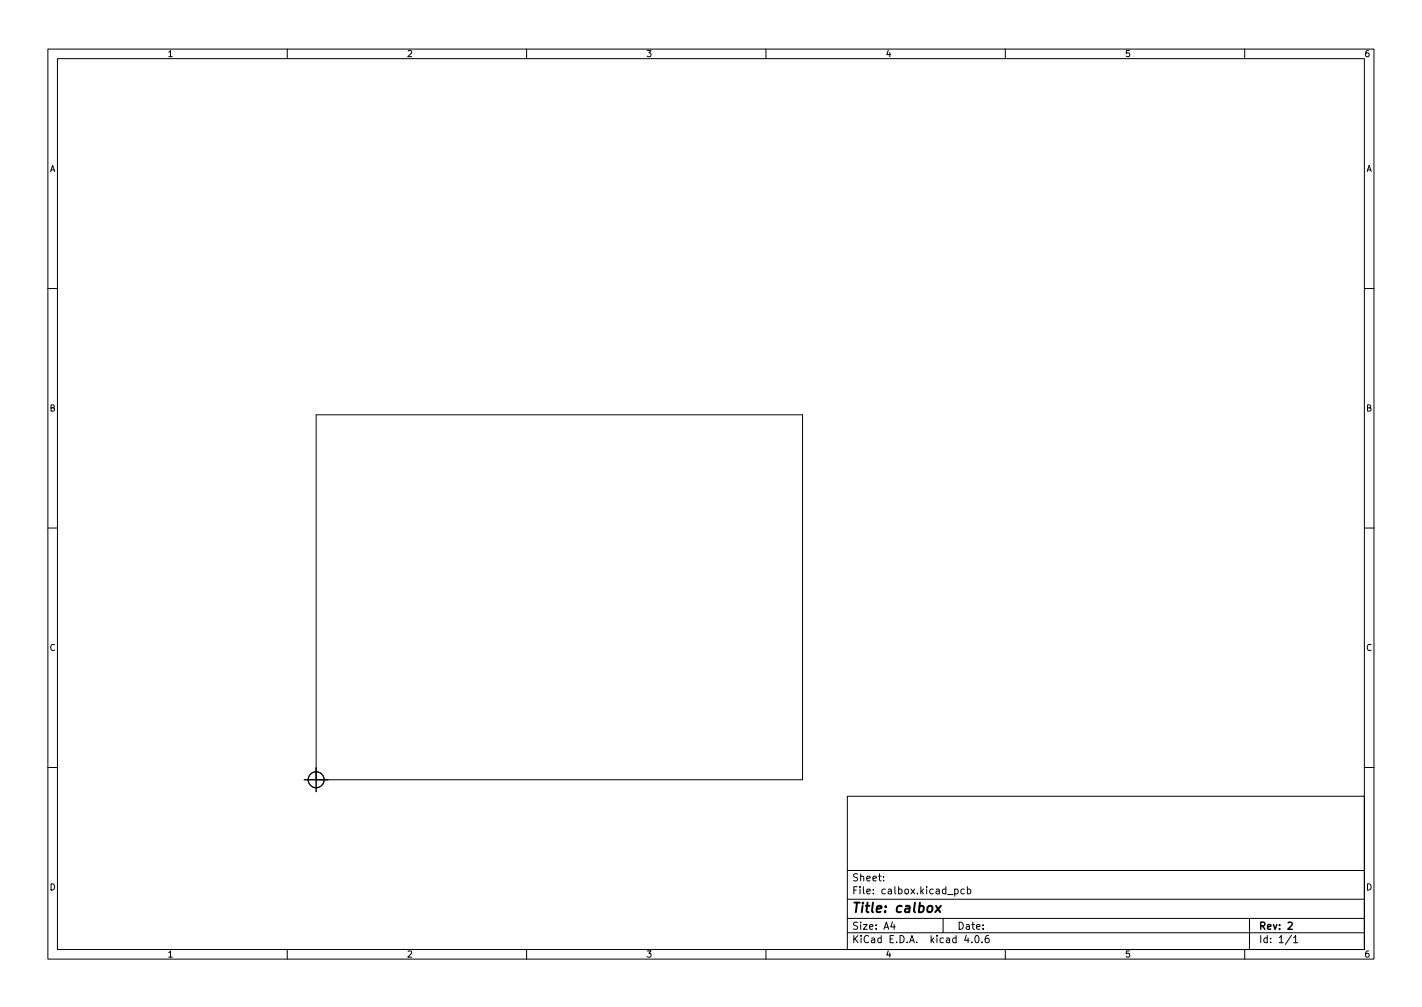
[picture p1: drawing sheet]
<svg xmlns="http://www.w3.org/2000/svg" width="297mm" height="210mm" viewBox="0 0 297 210" stroke-linecap="round" stroke-linejoin="round" font-family="sans-serif">
<defs><g id="words">
<text font-size="2.8" x="178" y="190.6">Title: calbox</text>
<g font-size="2.1">
<text x="178" y="184">Sheet:</text>
<text x="178" y="186.7">File: calbox.kicad_pcb</text>
<text x="178" y="196.9">KiCad E.D.A. kicad 4.0.6</text>
<text x="178" y="194.1">Size: A4</text>
<text x="200" y="194.1">Date:</text>
<text x="263" y="194.1">Rev: 2</text>
<text x="263" y="196.9">Id: 1/1</text>
</g>
<g font-size="1.8">
<text x="35" y="11.9">1</text>
<text x="85" y="11.9">2</text>
<text x="135" y="11.9">3</text>
<text x="185" y="11.9">4</text>
<text x="235" y="11.9">5</text>
<text x="285" y="11.9">6</text>
<text x="10.3" y="35.9">A</text>
<text x="285.3" y="35.9">A</text>
<text x="10.3" y="85.9">B</text>
<text x="285.3" y="85.9">B</text>
<text x="10.3" y="135.9">C</text>
<text x="285.3" y="135.9">C</text>
<text x="10.3" y="185.9">D</text>
<text x="285.3" y="185.9">D</text>
<text x="35" y="199.9">1</text>
<text x="85" y="199.9">2</text>
<text x="135" y="199.9">3</text>
<text x="185" y="199.9">4</text>
<text x="235" y="199.9">5</text>
<text x="285" y="199.9">6</text>
</g>
</g></defs>
<g fill="none" stroke="#000" stroke-width=".21">
<path d="M10 10.2h277v190.1h-277zM12 12.2h273v186.1h-273zM60 10.2v2M110 10.2v2M160 10.2v2M210 10.2v2M260 10.2v2M10 60.2h2M285 60.2h2M10 110.2h2M285 110.2h2M10 160.2h2"/>
<path d="M63.5 162.8h104.1v-76.2h-101.6v78.7M177 166.3h108v32h-108zM285 160.2h2M60 198.3v2M110 198.3v2M160 198.3v2M177 194.8h108M177 191.8h108M177 187.8h108M177 181.8h108M184.6 183.8v.1M184.6 183v.1"/>
<path d="M186.4 192.5l-.3 1h.9M186.8 193v1M197 191.8v3M199.4 185.7l.5-.1 .2 .3-.1 .7h-.6M199.4 185.6v1.5M201.4 185.7l-.4-.1-.3 .3 .2 .7h.5M201.9 195.3l-.4 1h.9M202.1 185.7l.4-.1 .3 .3-.2 .7h-.5M202.1 185.1v1.5M203 196.7v.1M203.9 195.4l.1-.1a.8 .8 0 0 1 .5 .8 .8 .8 0 0 1-.5 .7 1 1 0 0 1-.1-1.4zM205.1 196.7v.1"/>
<path d="M206.5 195.3l-.4 .1a1.01 1.01 0 0 0 0 1.4l.5-.1v-.5l-.2-.3-.5 .1-.1 .2M210 198.3v2M260 198.3v2M261 191.8v6.5M269.8 195.3l-1.3 1.9M270.2 195.8l.4-.5v1.5M270.2 196.8h.9"/>
<circle cx="66" cy="162.8" r="1.67"/>
</g>
<path d="M269.1 192.7l.5-.2 .3 .5-.9 1h.9" fill="none" stroke="#000" stroke-width=".3"/>
<path d="M195.5 189.1l.9 1.4M196.6 189.1l-1.3 1.4" fill="none" stroke="#000" stroke-width=".4"/>
<use href="#words"/>
</svg>
